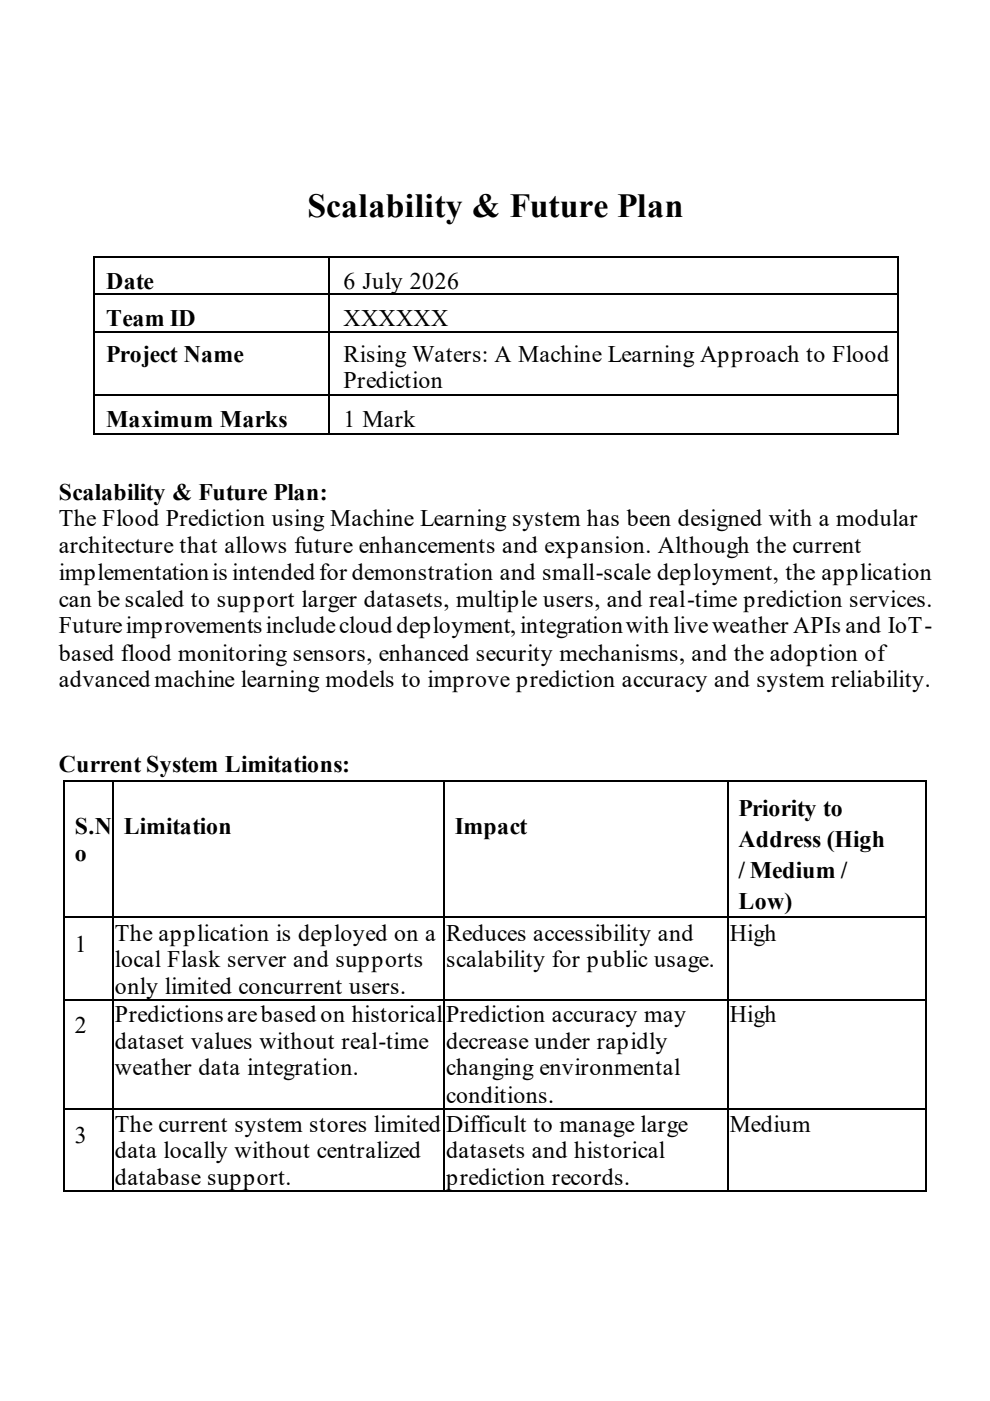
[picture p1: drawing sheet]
<svg xmlns="http://www.w3.org/2000/svg" width="210mm" height="297mm" viewBox="0 0 210 297" stroke-linecap="round" stroke-linejoin="round" font-family="sans-serif">
<defs><g id="words">
<text font-size="7.2" x="65.2" y="46.1">Scalability &amp; Future Plan</text>
<g font-size="5">
<text x="22.5" y="61.2">Date</text>
<text x="72.8" y="61.2">6 July 2026</text>
<text x="22.5" y="69.1">Team ID</text>
<text x="72.8" y="69.1">XXXXXX</text>
<text x="22.5" y="76.8">Project Name</text>
<text x="72.8" y="76.8">Rising Waters: A Machine Learning Approach to Flood</text>
<text x="72.8" y="82.4">Prediction</text>
<text x="22.5" y="90.6">Maximum Marks</text>
<text x="72.8" y="90.6">1 Mark</text>
<text x="12.5" y="105.9">Scalability &amp; Future Plan:</text>
<text x="12.5" y="111.5">The Flood Prediction using Machine Learning system has been designed with a modular</text>
<text x="12.5" y="117.3">architecture that allows future enhancements and expansion. Although the current</text>
<text x="12.5" y="122.9">implementation is intended for demonstration and small-scale deployment, the application</text>
<text x="12.5" y="128.7">can be scaled to support larger datasets, multiple users, and real-time prediction services.</text>
<text x="12.5" y="134.3">Future improvements include cloud deployment, integration with live weather APIs and IoT-</text>
<text x="12.5" y="140.1">based flood monitoring sensors, enhanced security mechanisms, and the adoption of</text>
<text x="12.5" y="145.7">advanced machine learning models to improve prediction accuracy and system reliability.</text>
<text x="12.5" y="163.7">Current System Limitations:</text>
<text x="156.6" y="172.9">Priority to</text>
<text x="15.9" y="176.9">S.N</text>
<text x="26.2" y="176.9">Limitation</text>
<text x="96.4" y="176.9">Impact</text>
<text x="156.6" y="179.5">Address (High</text>
<text x="15.9" y="182.5">o</text>
<text x="156.6" y="186.2">/ Medium /</text>
<text x="156.6" y="192.8">Low)</text>
<text x="15.9" y="201.8">1</text>
<text x="24.4" y="199.4">The application is deployed on a</text>
<text x="94.6" y="199.4">Reduces accessibility and</text>
<text x="154.7" y="199.4">High</text>
<text x="24.4" y="205">local Flask server and supports</text>
<text x="94.6" y="205">scalability for public usage.</text>
<text x="24.4" y="210.8">only limited concurrent users.</text>
<text x="15.9" y="219">2</text>
<text x="24.4" y="216.6">Predictions are based on historical</text>
<text x="94.6" y="216.6">Prediction accuracy may</text>
<text x="154.7" y="216.6">High</text>
<text x="24.4" y="222.5">dataset values without real-time</text>
<text x="94.6" y="222.5">decrease under rapidly</text>
<text x="24.4" y="228">weather data integration.</text>
<text x="94.6" y="228">changing environmental</text>
<text x="94.6" y="233.8">conditions.</text>
<text x="24.4" y="239.9">The current system stores limited</text>
<text x="94.6" y="239.9">Difficult to manage large</text>
<text x="154.7" y="239.9">Medium</text>
<text x="15.9" y="242.3">3</text>
<text x="24.4" y="245.5">data locally without centralized</text>
<text x="94.6" y="245.5">datasets and historical</text>
<text x="24.4" y="251.3">database support.</text>
<text x="94.6" y="251.3">prediction records.</text>
</g>
</g></defs>
<g fill="#000">
<path d="M19.9 54.3h.2v.3h-.2z" fill-rule="evenodd"/>
<path d="M19.9 54.3h.2v.3h-.2z" fill-rule="evenodd"/>
<path d="M69.7 54.3h.2v.3h-.2z" fill-rule="evenodd"/>
<path d="M190.2 54.3h.3v.3h-.3z" fill-rule="evenodd"/>
<path d="M190.2 54.3h.3v.3h-.3z" fill-rule="evenodd"/>
<path d="M19.9 62.2h.2v.3h-.2z" fill-rule="evenodd"/>
<path d="M19.9 70.2h.2v.2h-.2z" fill-rule="evenodd"/>
<path d="M69.7 62.2h.2v.3h-.2z" fill-rule="evenodd"/>
<path d="M69.7 70.2h.2v.2h-.2z" fill-rule="evenodd"/>
<path d="M190.2 62.2h.3v.3h-.3z" fill-rule="evenodd"/>
<path d="M190.2 70.2h.3v.2h-.3z" fill-rule="evenodd"/>
<path d="M19.9 83.7h.2v.3h-.2z" fill-rule="evenodd"/>
<path d="M19.9 91.9h.2v.3h-.2z" fill-rule="evenodd"/>
<path d="M19.9 91.9h.2v.3h-.2z" fill-rule="evenodd"/>
<path d="M69.7 83.7h.2v.3h-.2z" fill-rule="evenodd"/>
<path d="M69.7 91.9h.2v.3h-.2z" fill-rule="evenodd"/>
<path d="M190.2 83.7h.3v.3h-.3z" fill-rule="evenodd"/>
<path d="M190.2 91.9h.3v.3h-.3z" fill-rule="evenodd"/>
<path d="M190.2 91.9h.3v.3h-.3z" fill-rule="evenodd"/>
<path d="M13.5 165.5h.3v.3h-.3z" fill-rule="evenodd"/>
<path d="M13.5 165.5h.3v.3h-.3z" fill-rule="evenodd"/>
<path d="M23.8 165.5h.3v.3h-.3z" fill-rule="evenodd"/>
<path d="M94 165.5h.3v.3h-.3z" fill-rule="evenodd"/>
<path d="M154.2 165.5h.2v.3h-.2z" fill-rule="evenodd"/>
<path d="M196.3 165.5h.3v.3h-.3z" fill-rule="evenodd"/>
<path d="M196.3 165.5h.3v.3h-.3z" fill-rule="evenodd"/>
<path d="M13.5 194.4h.3v.2h-.3z" fill-rule="evenodd"/>
<path d="M23.8 194.4h.3v.2h-.3z" fill-rule="evenodd"/>
<path d="M94 194.4h.3v.2h-.3z" fill-rule="evenodd"/>
<path d="M154.2 194.4h.2v.2h-.2z" fill-rule="evenodd"/>
<path d="M196.3 194.4h.3v.2h-.3z" fill-rule="evenodd"/>
<path d="M13.5 211.9h.3v.2h-.3z" fill-rule="evenodd"/>
<path d="M23.8 211.9h.3v.2h-.3z" fill-rule="evenodd"/>
<path d="M94 211.9h.3v.2h-.3z" fill-rule="evenodd"/>
<path d="M154.2 211.9h.2v.2h-.2z" fill-rule="evenodd"/>
<path d="M196.3 211.9h.3v.2h-.3z" fill-rule="evenodd"/>
<path d="M13.5 234.9h.3v.3h-.3z" fill-rule="evenodd"/>
<path d="M23.8 234.9h.3v.3h-.3z" fill-rule="evenodd"/>
<path d="M94 234.9h.3v.3h-.3z" fill-rule="evenodd"/>
<path d="M154.2 234.9h.2v.3h-.2z" fill-rule="evenodd"/>
<path d="M196.3 234.9h.3v.3h-.3z" fill-rule="evenodd"/>
<path d="M13.5 252.4h.3v.2h-.3z" fill-rule="evenodd"/>
<path d="M13.5 252.4h.3v.2h-.3z" fill-rule="evenodd"/>
<path d="M23.8 252.4h.3v.2h-.3z" fill-rule="evenodd"/>
<path d="M94 252.4h.3v.2h-.3z" fill-rule="evenodd"/>
<path d="M154.2 252.4h.2v.2h-.2z" fill-rule="evenodd"/>
<path d="M196.3 252.4h.3v.2h-.3z" fill-rule="evenodd"/>
<path d="M196.3 252.4h.3v.2h-.3z" fill-rule="evenodd"/>
</g>
<g fill="none" stroke="#000" stroke-width=".26">
<path d="M20 54.6v7.6M20.1 54.4h49.6M69.8 54.6v7.6M69.9 54.4h120.3M190.3 54.6v7.6M20 62.5v7.7M20 70.4v13.3M20.1 62.4h49.6M20.1 70.3h49.6M69.8 62.5v7.7M69.8 70.4v13.3M69.9 62.4h120.3"/>
<path d="M69.9 70.3h120.3M190.3 62.5v7.7M190.3 70.4v13.3M20 84v7.9M20.1 92h49.6M69.8 84v7.9M69.9 92h120.3M190.3 84v7.9M13.6 165.8v28.6M13.8 165.6h10M24 165.8v28.6M24.1 165.6h69.9"/>
<path d="M94.3 165.6h59.9M154.3 165.8v28.6M154.4 165.6h41.9M196.4 165.8v28.6M13.6 194.6v17.3M13.8 194.5h10M24 194.6v17.3M24.1 194.5h69.9M94.3 194.5h59.9M154.3 194.6v17.3M154.4 194.5h41.9M196.4 194.6v17.3"/>
<path d="M13.6 212.1v22.8M13.8 212h10M24 212.1v22.8M24.1 212h69.9M94.3 212h59.9M154.3 212.1v22.8M154.4 212h41.9M196.4 212.1v22.8M13.6 235.2v17.2M13.8 235h10M24 235.2v17.2M24.1 235h69.9"/>
<path d="M94.3 235h59.9M154.3 235.2v17.2M154.4 235h41.9M196.4 235.2v17.2M13.8 252.5h10M24.1 252.5h69.9M94.3 252.5h59.9M154.4 252.5h41.9"/>
</g>
<path d="M20.1 83.8h49.6M69.9 83.8h120.3M94.2 165.8v28.6M94.2 194.6v17.3M94.2 212.1v22.8M94.2 235.2v17.2" fill="none" stroke="#000" stroke-width=".27"/>
<use href="#words"/>
</svg>
